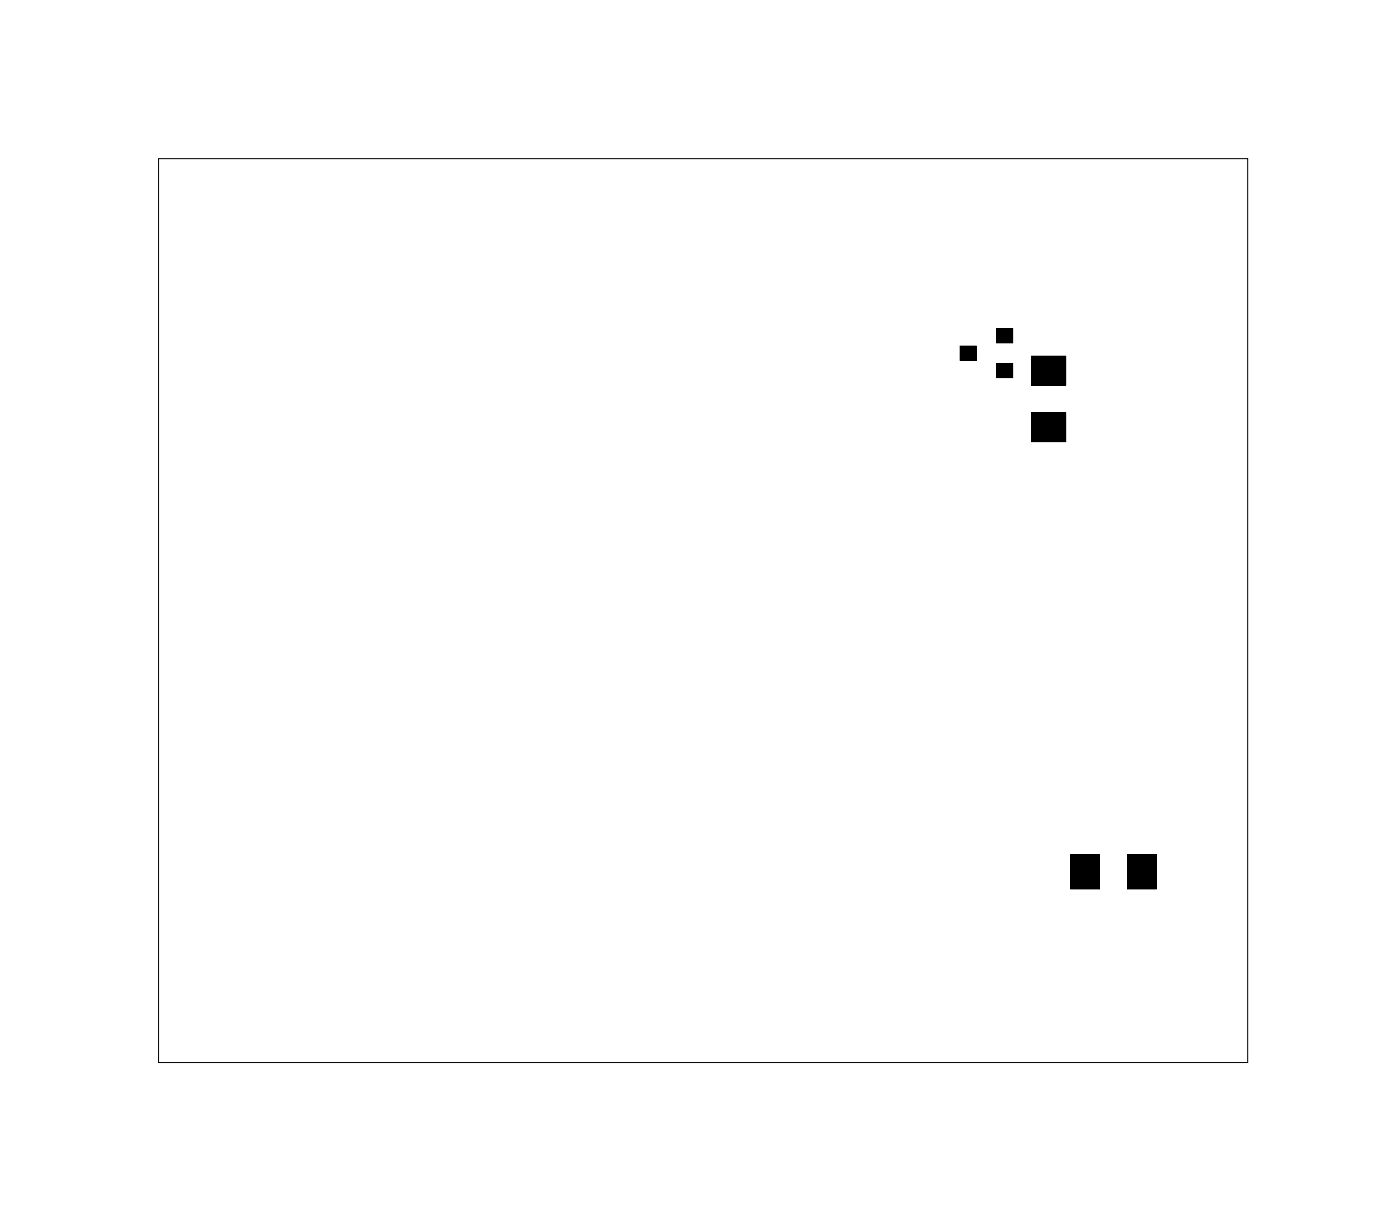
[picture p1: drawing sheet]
<svg xmlns="http://www.w3.org/2000/svg" width="77mm" height="67mm" viewBox="0 0 77 67" stroke-linecap="round" stroke-linejoin="round" font-family="sans-serif">
<path d="M8.7 8.7h59.5v49.4h-59.5z" fill="none" stroke="#000" stroke-width=".05"/>
<g fill="#000">
<path d="M52.5 18.9h.9v.8h-.9zM54.5 18h.9v.8h-.9zM56.4 19.5h1.9v1.6h-1.9zM54.5 19.9h.9v.8h-.9zM56.4 22.6h1.9v1.6h-1.9zM58.5 46.7h1.6v1.9h-1.6zM61.6 46.7h1.6v1.9h-1.6z"/>
<path d="M52.5 18.9h.9v.8h-.9zM52.5 18.9v.8h.9v-.8z"/>
<path d="M54.5 17.9h.9v.9h-.9zM54.5 18v.8h.9v-.8z"/>
<path d="M56.4 19.4h1.9v1.7h-1.9zM56.4 19.5v1.6h1.9v-1.6z"/>
<path d="M54.5 19.8h.9v.9h-.9zM54.5 19.9v.8h.9v-.8z"/>
<path d="M56.4 22.5h1.9v1.7h-1.9zM56.4 22.6v1.6h1.9v-1.6z"/>
<path d="M58.5 46.7h1.6v1.9h-1.6zM58.5 46.7v1.9h1.6v-1.9z"/>
<path d="M61.6 46.7h1.6v1.9h-1.6zM61.6 46.7v1.9h1.6v-1.9z"/>
</g>
</svg>
